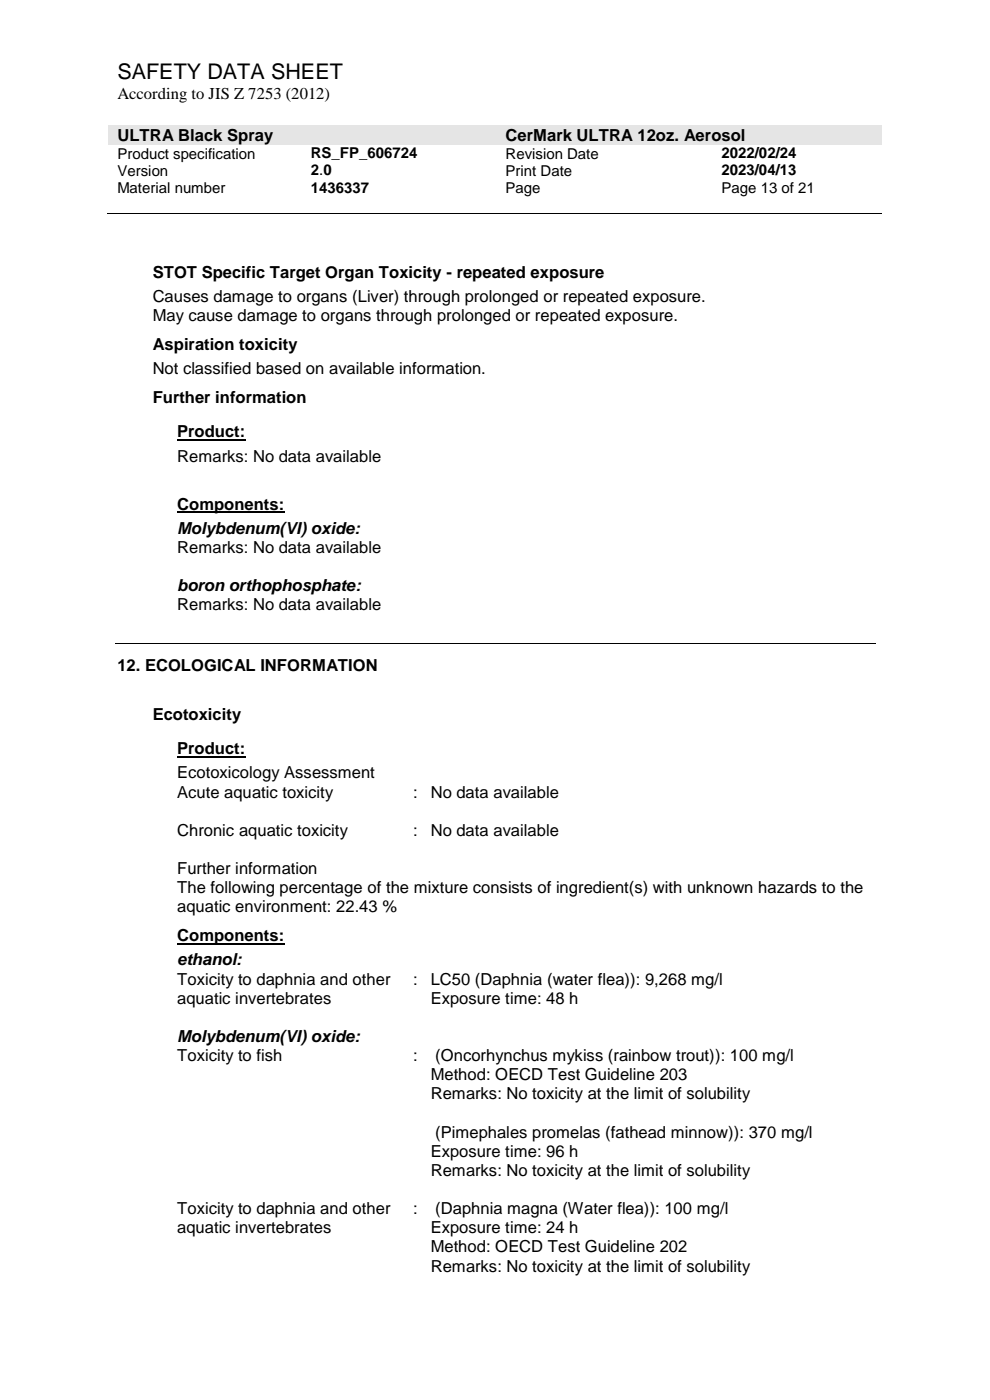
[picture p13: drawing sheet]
<svg xmlns="http://www.w3.org/2000/svg" width="210mm" height="297mm" viewBox="0 0 210 297" stroke-linecap="round" stroke-linejoin="round" font-family="sans-serif">
<defs><g id="words">
<text font-size="4.6" x="24.9" y="16.8">SAFETY DATA SHEET</text>
<g font-size="3.5">
<text x="24.9" y="21">According to JIS Z 7253 (2012)</text>
<text x="24.9" y="29.9">ULTRA Black Spray</text>
<text x="107.2" y="29.9">CerMark ULTRA 12oz. Aerosol</text>
<text x="32.4" y="58.9">STOT Specific Target Organ Toxicity - repeated exposure</text>
<text x="32.4" y="64.1">Causes damage to organs (Liver) through prolonged or repeated exposure.</text>
<text x="32.4" y="68.1">May cause damage to organs through prolonged or repeated exposure.</text>
<text x="32.4" y="74.3">Aspiration toxicity</text>
<text x="32.4" y="79.4">Not classified based on available information.</text>
<text x="32.4" y="85.6">Further information</text>
<text x="37.6" y="92.8">Product:</text>
<text x="37.6" y="97.9">Remarks: No data available</text>
<text x="37.6" y="108.1">Components:</text>
<text x="37.6" y="113.3">Molybdenum(VI) oxide:</text>
<text x="37.6" y="117.4">Remarks: No data available</text>
<text x="37.6" y="125.5">boron orthophosphate:</text>
<text x="37.6" y="129.5">Remarks: No data available</text>
<text x="24.9" y="142.4">12. ECOLOGICAL INFORMATION</text>
<text x="32.4" y="152.8">Ecotoxicity</text>
<text x="37.6" y="160">Product:</text>
<text x="37.6" y="165.2">Ecotoxicology Assessment</text>
<text x="37.6" y="169.2">Acute aquatic toxicity</text>
<text x="87.6" y="169.2">:</text>
<text x="91.4" y="169.2">No data available</text>
<text x="37.6" y="177.3">Chronic aquatic toxicity</text>
<text x="87.6" y="177.3">:</text>
<text x="91.4" y="177.3">No data available</text>
<text x="37.6" y="185.4">Further information</text>
<text x="37.6" y="189.5">The following percentage of the mixture consists of ingredient(s) with unknown hazards to the</text>
<text x="37.6" y="193.6">aquatic environment: 22.43 %</text>
<text x="37.6" y="199.7">Components:</text>
<text x="37.6" y="204.8">ethanol:</text>
<text x="37.6" y="208.9">Toxicity to daphnia and other</text>
<text x="87.6" y="208.9">:</text>
<text x="91.4" y="208.9">LC50 (Daphnia (water flea)): 9,268 mg/l</text>
<text x="37.6" y="213">aquatic invertebrates</text>
<text x="91.4" y="213">Exposure time: 48 h</text>
<text x="37.6" y="221.1">Molybdenum(VI) oxide:</text>
<text x="37.6" y="225.1">Toxicity to fish</text>
<text x="87.6" y="225.1">:</text>
<text x="92.3" y="225.1">(Oncorhynchus mykiss (rainbow trout)): 100 mg/l</text>
<text x="91.4" y="229.2">Method: OECD Test Guideline 203</text>
<text x="91.4" y="233.2">Remarks: No toxicity at the limit of solubility</text>
<text x="91.4" y="245.4">Exposure time: 96 h</text>
<text x="92.3" y="241.4">(Pimephales promelas (fathead minnow)): 370 mg/l</text>
<text x="91.4" y="249.5">Remarks: No toxicity at the limit of solubility</text>
<text x="37.6" y="257.6">Toxicity to daphnia and other</text>
<text x="87.6" y="257.6">:</text>
<text x="92.3" y="257.6">(Daphnia magna (Water flea)): 100 mg/l</text>
<text x="37.6" y="261.7">aquatic invertebrates</text>
<text x="91.4" y="261.7">Exposure time: 24 h</text>
<text x="91.4" y="265.7">Method: OECD Test Guideline 202</text>
<text x="91.4" y="269.8">Remarks: No toxicity at the limit of solubility</text>
</g>
<g font-size="3.2">
<text x="24.9" y="33.7">Product specification</text>
<text x="65.9" y="33.6">RS_FP_606724</text>
<text x="107.2" y="33.7">Revision Date</text>
<text x="153.1" y="33.6">2022/02/24</text>
<text x="24.9" y="37.3">Version</text>
<text x="24.9" y="40.9">Material number</text>
<text x="65.9" y="37.2">2.0</text>
<text x="65.9" y="40.9">1436337</text>
<text x="107.2" y="37.3">Print Date</text>
<text x="107.2" y="40.9">Page</text>
<text x="153.1" y="37.2">2023/04/13</text>
<text x="153.1" y="40.9">Page 13 of 21</text>
</g>
</g></defs>
<g fill="#e5e5e5">
<path d="M23 26.6h82.3v4.1h-82.3z" fill-rule="evenodd"/>
<path d="M24.9 26.6h78.5v4.1h-78.5z" fill-rule="evenodd"/>
<path d="M105.3 26.6h81.8v4.1h-81.8z" fill-rule="evenodd"/>
<path d="M107.2 26.6h78v4.1h-78z" fill-rule="evenodd"/>
</g>
<path d="M22.7 45.4h164.4M24.4 136.6h161.3" fill="none" stroke="#000" stroke-width=".21"/>
<g fill="#000">
<path d="M63.8 45.3h.1v.2h-.1z" fill-rule="evenodd"/>
<path d="M105.1 45.3h.2v.2h-.2z" fill-rule="evenodd"/>
<path d="M150.9 45.3h.2v.2h-.2z" fill-rule="evenodd"/>
</g>
<path d="M37.6 93.3h14.5M37.6 108.7h22.7M37.6 160.6h14.5M37.6 200.2h22.7" fill="none" stroke="#000" stroke-width=".38"/>
<use href="#words"/>
</svg>
